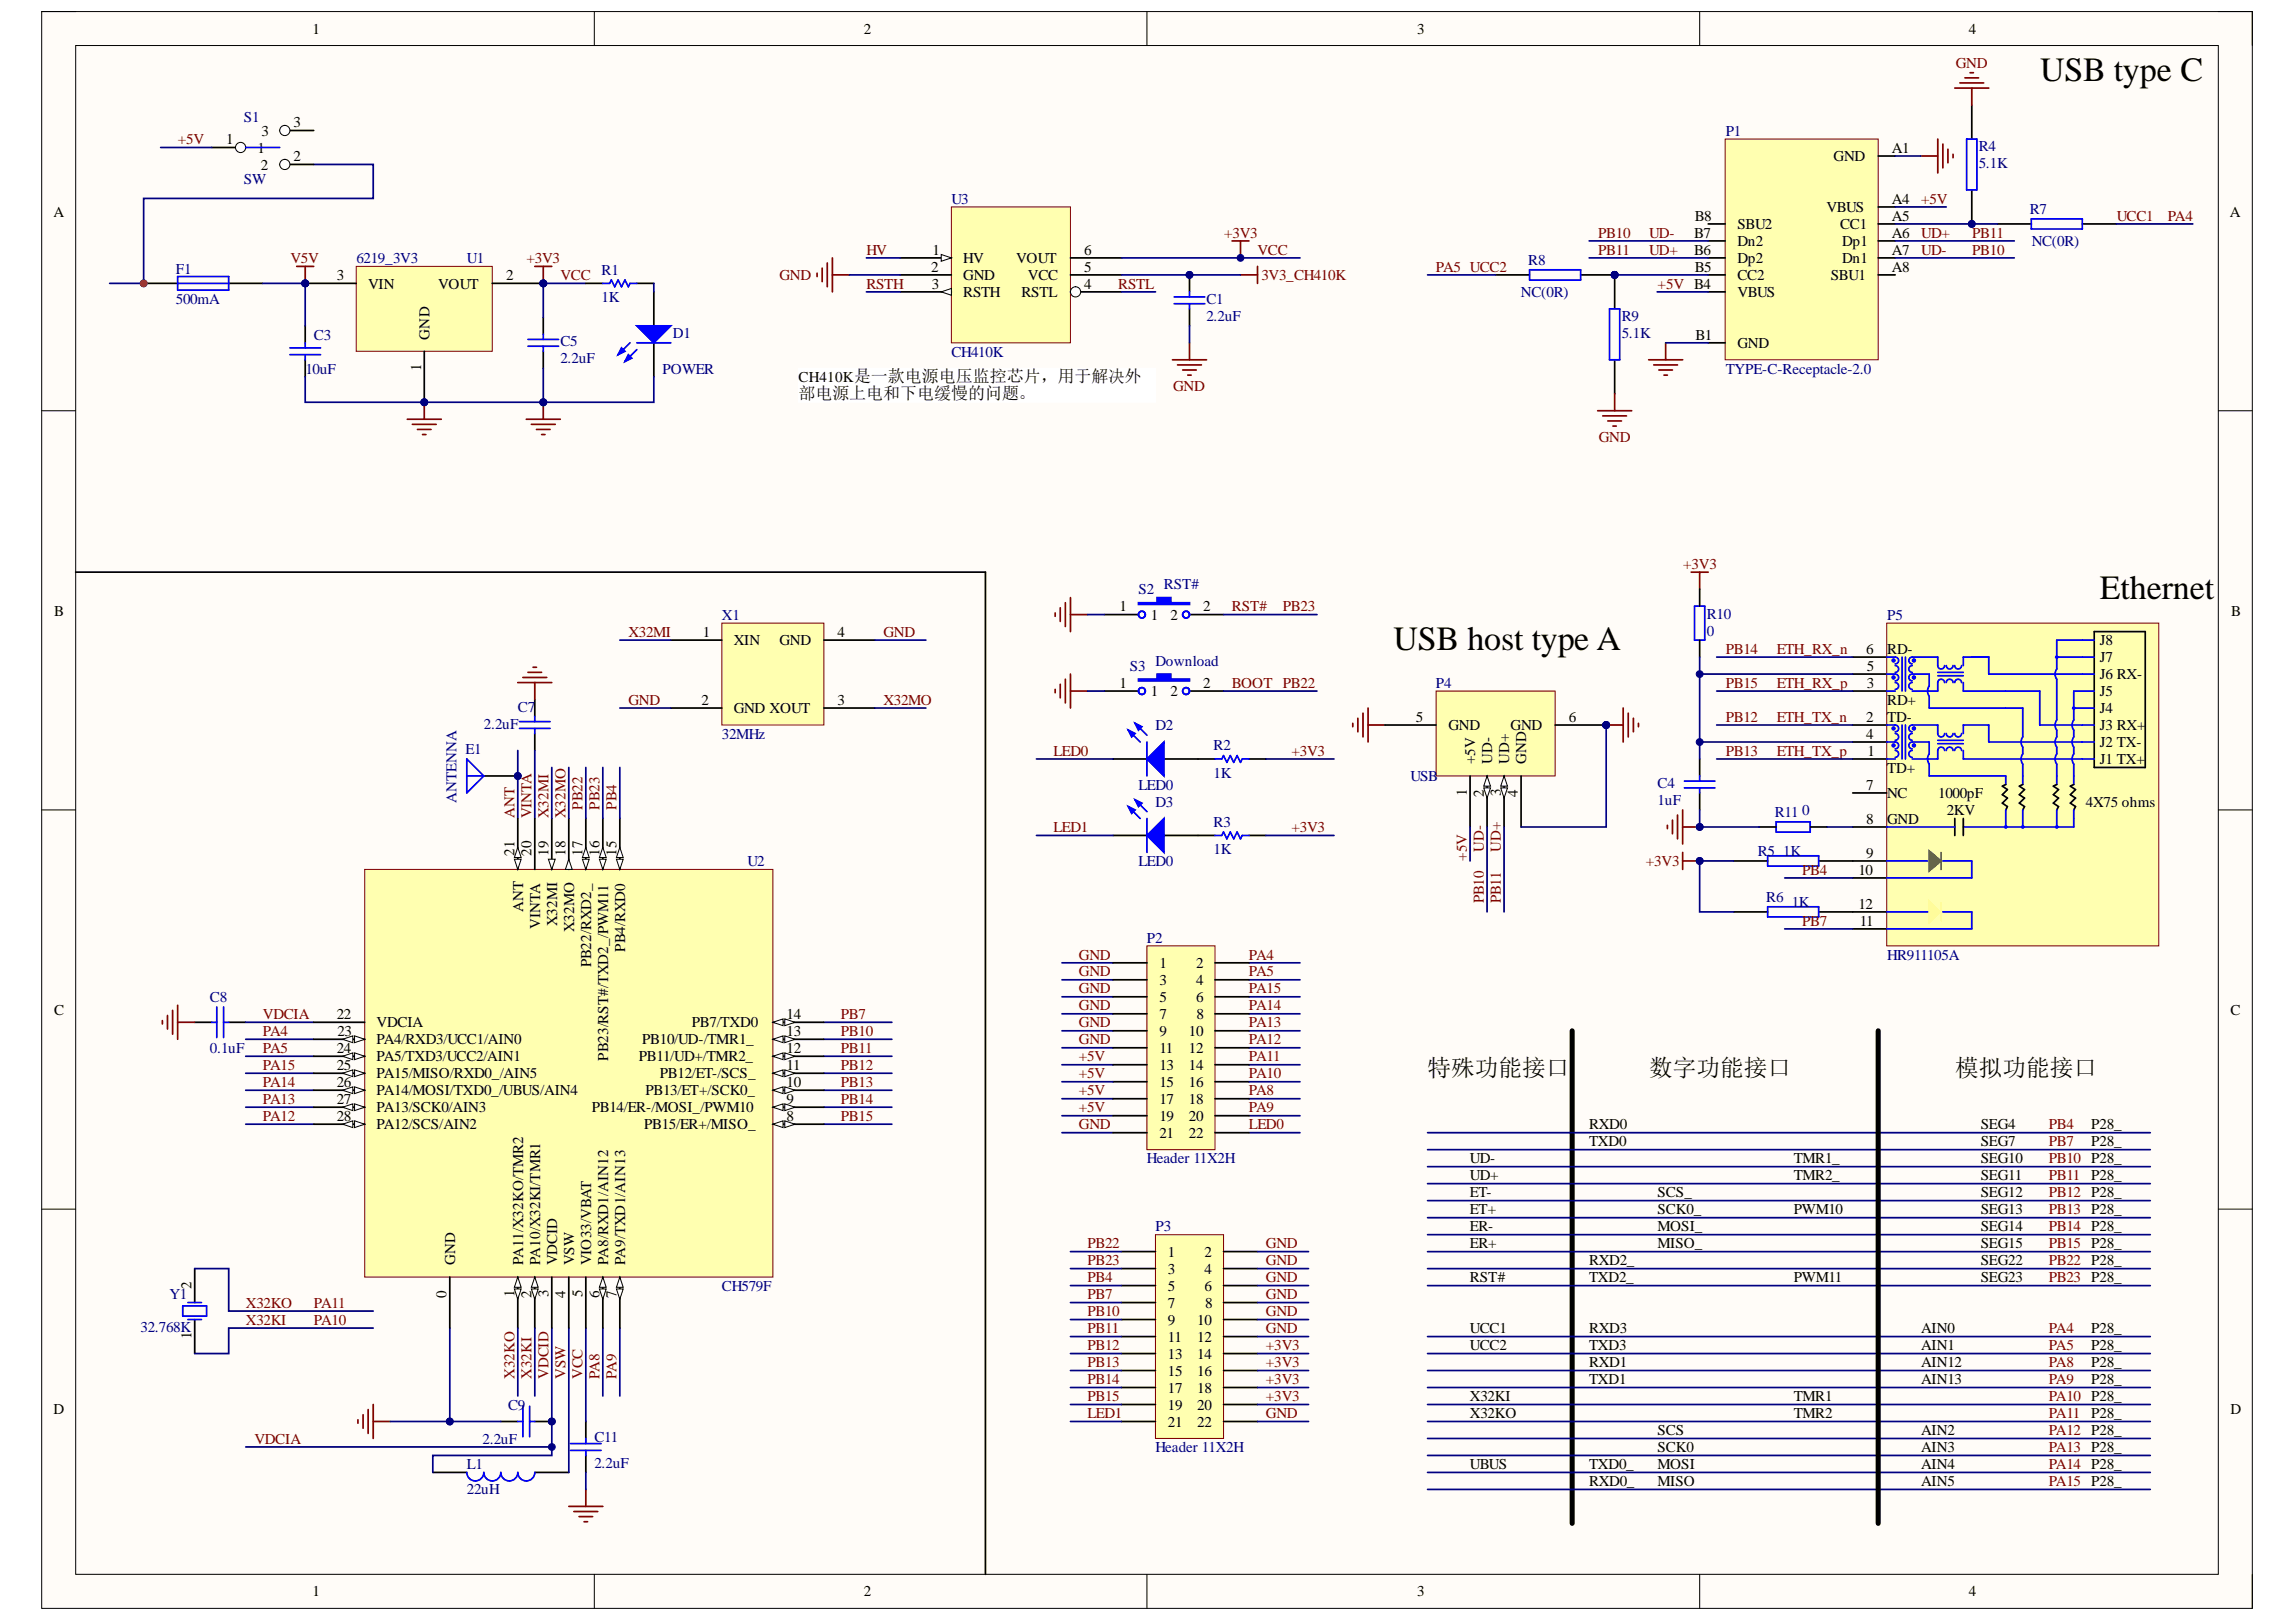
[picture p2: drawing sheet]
<svg xmlns="http://www.w3.org/2000/svg" width="297mm" height="210mm" viewBox="0 0 297 210" stroke-linecap="round" stroke-linejoin="round" font-family="sans-serif">
<defs><g id="words">
<g font-size="4.4">
<text x="263.9" y="10.5">USB type C</text>
<text x="271.6" y="77.5">Ethernet</text>
<text x="180.3" y="84.1">USB host type A</text>
</g>
<g font-size="3">
<text x="184.7" y="139.3">特殊功能接口</text>
<text x="213.4" y="139.3">数字功能接口</text>
<text x="252.9" y="139.3">模拟功能接口</text>
</g>
<text font-size="2.2" x="103.3" y="51.6">部电源上电和下电缓慢的问题。</text>
<g font-size="1.9">
<text x="40.4" y="4.4">1</text>
<text x="111.8" y="4.4">2</text>
<text x="183.3" y="4.4">3</text>
<text x="254.7" y="4.4">4</text>
<text x="33.8" y="17.6">3</text>
<text x="38" y="16.5">3</text>
<text x="29.3" y="18.7">1</text>
<text x="33.3" y="19.8">1</text>
<text x="33.8" y="22">2</text>
<text x="38" y="20.9">2</text>
<text x="237.2" y="20.9">GND</text>
<text x="244.7" y="19.8">A1</text>
<text x="6.9" y="28.1">A</text>
<text x="219.3" y="28.6">B8</text>
<text x="224.8" y="29.7">SBU2</text>
<text x="236.3" y="27.5">VBUS</text>
<text x="238.1" y="29.7">CC1</text>
<text x="244.7" y="26.4">A4</text>
<text x="244.7" y="28.6">A5</text>
<text x="288.5" y="28.1">A</text>
<text x="120.5" y="35.2">2</text>
<text x="120.6" y="33">1</text>
<text x="124.6" y="34.1">HV</text>
<text x="131.5" y="34.1">VOUT</text>
<text x="140.3" y="35.2">5</text>
<text x="140.3" y="33">6</text>
<text x="219.2" y="33">B6</text>
<text x="219.2" y="30.8">B7</text>
<text x="219.3" y="35.2">B5</text>
<text x="224.8" y="34.1">Dp2</text>
<text x="224.8" y="31.9">Dn2</text>
<text x="238.3" y="31.9">Dp1</text>
<text x="238.3" y="34.1">Dn1</text>
<text x="244.7" y="30.8">A6</text>
<text x="244.7" y="33">A7</text>
<text x="244.7" y="35.2">A8</text>
<text x="43.6" y="36.3">3</text>
<text x="47.6" y="37.4">VIN</text>
<text x="56.7" y="37.4">VOUT</text>
<text x="65.5" y="36.3">2</text>
<text x="120.6" y="37.4">3</text>
<text x="124.6" y="38.5">RSTH</text>
<text x="124.6" y="36.3">GND</text>
<text x="132.1" y="38.5">RSTL</text>
<text x="133" y="36.3">VCC</text>
<text x="140.3" y="37.4">4</text>
<text x="224.8" y="38.5">VBUS</text>
<text x="224.8" y="36.3">CC2</text>
<text x="236.9" y="36.3">SBU1</text>
<text x="55.6" y="44" transform="rotate(-90 55.6 44)">GND</text>
<text x="219.4" y="44">B1</text>
<text x="224.8" y="45.1">GND</text>
<text x="54.5" y="48" transform="rotate(-90 54.5 48)">1</text>
<text x="103.3" y="49.4">CH410K是一款电源电压监控芯片，用于解决外</text>
<text x="7" y="79.7">B</text>
<text x="90.9" y="82.4">1</text>
<text x="94.9" y="83.5">XIN</text>
<text x="100.8" y="83.5">GND</text>
<text x="108.4" y="82.4">4</text>
<text x="144.8" y="79.1">1</text>
<text x="148.9" y="80.2">1</text>
<text x="151.4" y="80.2">2</text>
<text x="155.7" y="79.1">2</text>
<text x="271.6" y="83.5">J8</text>
<text x="288.6" y="79.7">B</text>
<text x="144.8" y="89">1</text>
<text x="155.7" y="89">2</text>
<text x="241.4" y="84.6">6</text>
<text x="241.5" y="86.8">5</text>
<text x="241.5" y="89">3</text>
<text x="244.1" y="84.6">RD-</text>
<text x="271.6" y="85.7">J7</text>
<text x="271.6" y="87.9">J6 RX-</text>
<text x="90.8" y="91.2">2</text>
<text x="94.9" y="92.3">GND XOUT</text>
<text x="108.4" y="91.2">3</text>
<text x="148.9" y="90.1">1</text>
<text x="151.4" y="90.1">2</text>
<text x="183.2" y="93.4">5</text>
<text x="187.4" y="94.5">GND</text>
<text x="195.4" y="94.5">GND</text>
<text x="203" y="93.4">6</text>
<text x="241.4" y="93.4">2</text>
<text x="241.4" y="95.6">4</text>
<text x="244.1" y="91.2">RD+</text>
<text x="244.1" y="93.4">TD-</text>
<text x="271.6" y="90.1">J5</text>
<text x="271.6" y="92.3">J4</text>
<text x="271.6" y="94.5">J3 RX+</text>
<text x="190.9" y="98.9" transform="rotate(-90 190.9 98.9)">+5V</text>
<text x="193.1" y="98.9" transform="rotate(-90 193.1 98.9)">UD-</text>
<text x="195.3" y="98.9" transform="rotate(-90 195.3 98.9)">UD+</text>
<text x="197.5" y="98.9" transform="rotate(-90 197.5 98.9)">GND</text>
<text x="241.6" y="97.8">1</text>
<text x="244.1" y="100">TD+</text>
<text x="271.6" y="96.7">J2 TX-</text>
<text x="271.6" y="98.9">J1 TX+</text>
<text x="189.8" y="103" transform="rotate(-90 189.8 103)">1</text>
<text x="192" y="103.1" transform="rotate(-90 192 103.1)">2</text>
<text x="194.2" y="103" transform="rotate(-90 194.2 103)">3</text>
<text x="196.4" y="103.1" transform="rotate(-90 196.4 103.1)">4</text>
<text x="241.4" y="102.2">7</text>
<text x="241.4" y="106.6">8</text>
<text x="244.1" y="103.3">NC</text>
<text x="244.1" y="106.6">GND</text>
<text x="250.7" y="103.3">1000pF</text>
<text x="251.8" y="105.5">2KV</text>
<text x="269.9" y="104.4">4X75 ohms</text>
<text x="66.6" y="110.7" transform="rotate(-90 66.6 110.7)">21</text>
<text x="68.8" y="110.7" transform="rotate(-90 68.8 110.7)">20</text>
<text x="71" y="110.7" transform="rotate(-90 71 110.7)">19</text>
<text x="73.2" y="110.7" transform="rotate(-90 73.2 110.7)">18</text>
<text x="75.4" y="110.7" transform="rotate(-90 75.4 110.7)">17</text>
<text x="77.6" y="110.7" transform="rotate(-90 77.6 110.7)">16</text>
<text x="79.8" y="110.7" transform="rotate(-90 79.8 110.7)">15</text>
<text x="240.4" y="113.2">10</text>
<text x="241.4" y="111">9</text>
<text x="67.7" y="118.1" transform="rotate(-90 67.7 118.1)">ANT</text>
<text x="72.1" y="119.9" transform="rotate(-90 72.1 119.9)">X32MI</text>
<text x="240.4" y="117.6">12</text>
<text x="240.6" y="119.8">11</text>
<text x="69.9" y="120.2" transform="rotate(-90 69.9 120.2)">VINTA</text>
<text x="74.3" y="120.6" transform="rotate(-90 74.3 120.6)">X32MO</text>
<text x="76.5" y="125.2" transform="rotate(-90 76.5 125.2)">PB22/RXD2_</text>
<text x="80.9" y="123.2" transform="rotate(-90 80.9 123.2)">PB4/RXD0</text>
<text x="150" y="125.3">1</text>
<text x="154.7" y="125.3">2</text>
<text x="7" y="131.4">C</text>
<text x="43.6" y="131.9">22</text>
<text x="101.8" y="131.9">14</text>
<text x="150" y="127.5">3</text>
<text x="150" y="129.7">5</text>
<text x="150" y="131.9">7</text>
<text x="154.7" y="127.5">4</text>
<text x="154.7" y="129.7">6</text>
<text x="154.8" y="131.9">8</text>
<text x="288.6" y="131.4">C</text>
<text x="43.6" y="136.3">24</text>
<text x="43.7" y="134.1">23</text>
<text x="48.7" y="137.4">PA5/TXD3/UCC2/AIN1</text>
<text x="48.7" y="135.2">PA4/RXD3/UCC1/AIN0</text>
<text x="48.7" y="133">VDCIA</text>
<text x="78.7" y="137.3" transform="rotate(-90 78.7 137.3)">PB23/RST#/TXD2_/PWM11</text>
<text x="82.7" y="137.4">PB11/UD+/TMR2_</text>
<text x="83.1" y="135.2">PB10/UD-/TMR1_</text>
<text x="89.5" y="133">PB7/TXD0</text>
<text x="101.8" y="136.3">12</text>
<text x="101.8" y="134.1">13</text>
<text x="150" y="134.1">9</text>
<text x="150" y="136.3">11</text>
<text x="153.8" y="134.1">10</text>
<text x="153.8" y="136.3">12</text>
<text x="43.6" y="140.7">26</text>
<text x="43.6" y="142.9">27</text>
<text x="43.6" y="138.5">25</text>
<text x="48.7" y="141.8">PA14/MOSI/TXD0_/UBUS/AIN4</text>
<text x="48.7" y="144">PA13/SCK0/AIN3</text>
<text x="48.7" y="139.6">PA15/MISO/RXD0_/AIN5</text>
<text x="76.6" y="144">PB14/ER-/MOSI_/PWM10</text>
<text x="83.5" y="141.8">PB13/ET+/SCK0_</text>
<text x="85.4" y="139.6">PB12/ET-/SCS_</text>
<text x="101.8" y="138.5">11</text>
<text x="101.8" y="142.9">9</text>
<text x="101.8" y="140.7">10</text>
<text x="150" y="138.5">13</text>
<text x="150" y="140.7">15</text>
<text x="150" y="142.9">17</text>
<text x="153.8" y="138.5">14</text>
<text x="153.8" y="140.7">16</text>
<text x="153.8" y="142.9">18</text>
<text x="43.6" y="145">28</text>
<text x="48.7" y="146.1">PA12/SCS/AIN2</text>
<text x="83.3" y="146.1">PB15/ER+/MISO_</text>
<text x="101.8" y="145">8</text>
<text x="150" y="145">19</text>
<text x="150" y="147.2">21</text>
<text x="153.8" y="145">20</text>
<text x="153.8" y="147.2">22</text>
<text x="205.6" y="146.1">RXD0</text>
<text x="205.6" y="148.3">TXD0</text>
<text x="256.2" y="146.1">SEG4</text>
<text x="256.2" y="148.3">SEG7</text>
<text x="270.5" y="146.1">P28_</text>
<text x="270.5" y="148.3">P28_</text>
<text x="190.2" y="150.5">UD-</text>
<text x="190.2" y="152.7">UD+</text>
<text x="190.2" y="154.9">ET-</text>
<text x="214.5" y="154.9">SCS_</text>
<text x="232.1" y="152.7">TMR2_</text>
<text x="232.1" y="150.5">TMR1_</text>
<text x="256.2" y="150.5">SEG10</text>
<text x="256.2" y="152.7">SEG11</text>
<text x="256.2" y="154.9">SEG12</text>
<text x="270.5" y="152.7">P28_</text>
<text x="190.2" y="157.1">ET+</text>
<text x="190.2" y="161.5">ER+</text>
<text x="190.2" y="159.3">ER-</text>
<text x="214.5" y="157.1">SCK0_</text>
<text x="214.5" y="159.3">MOSI_</text>
<text x="214.5" y="161.5">MISO_</text>
<text x="232.1" y="157.1">PWM10</text>
<text x="256.2" y="157.1">SEG13</text>
<text x="256.2" y="159.3">SEG14</text>
<text x="256.2" y="161.5">SEG15</text>
<text x="24.8" y="166.8" transform="rotate(-90 24.8 166.8)">2</text>
<text x="57.8" y="168" transform="rotate(-90 57.8 168)">0</text>
<text x="58.9" y="163.7" transform="rotate(-90 58.9 163.7)">GND</text>
<text x="66.6" y="167.8" transform="rotate(-90 66.6 167.8)">1</text>
<text x="67.7" y="163.7" transform="rotate(-90 67.7 163.7)">PA11/X32KO/TMR2</text>
<text x="68.8" y="168" transform="rotate(-90 68.8 168)">2</text>
<text x="69.9" y="163.7" transform="rotate(-90 69.9 163.7)">PA10/X32KI/TMR1</text>
<text x="71" y="167.9" transform="rotate(-90 71 167.9)">3</text>
<text x="72.1" y="163.7" transform="rotate(-90 72.1 163.7)">VDCID</text>
<text x="73.2" y="168" transform="rotate(-90 73.2 168)">4</text>
<text x="74.3" y="163.7" transform="rotate(-90 74.3 163.7)">VSW</text>
<text x="75.4" y="167.9" transform="rotate(-90 75.4 167.9)">5</text>
<text x="76.5" y="163.7" transform="rotate(-90 76.5 163.7)">VIO33/VBAT</text>
<text x="77.6" y="168" transform="rotate(-90 77.6 168)">6</text>
<text x="78.7" y="163.7" transform="rotate(-90 78.7 163.7)">PA8/RXD1/AIN12</text>
<text x="79.8" y="168" transform="rotate(-90 79.8 168)">7</text>
<text x="80.9" y="163.7" transform="rotate(-90 80.9 163.7)">PA9/TXD1/AIN13</text>
<text x="151.1" y="162.6">1</text>
<text x="151.1" y="164.8">3</text>
<text x="151.1" y="167">5</text>
<text x="155.8" y="162.6">2</text>
<text x="155.8" y="164.8">4</text>
<text x="155.8" y="167">6</text>
<text x="190.2" y="165.9">RST#</text>
<text x="205.6" y="165.9">TXD2_</text>
<text x="205.6" y="163.7">RXD2_</text>
<text x="232.1" y="165.9">PWM11</text>
<text x="256.2" y="163.7">SEG22</text>
<text x="256.2" y="165.9">SEG23</text>
<text x="24.8" y="173.3" transform="rotate(-90 24.8 173.3)">1</text>
<text x="151.1" y="169.2">7</text>
<text x="151.1" y="171.4">9</text>
<text x="151.1" y="173.6">11</text>
<text x="154.9" y="171.4">10</text>
<text x="154.9" y="173.6">12</text>
<text x="155.9" y="169.2">8</text>
<text x="190.2" y="172.5">UCC1</text>
<text x="205.6" y="172.5">RXD3</text>
<text x="248.5" y="172.5">AIN0</text>
<text x="270.5" y="172.5">P28_</text>
<text x="151.1" y="175.8">13</text>
<text x="151.1" y="178">15</text>
<text x="154.9" y="175.8">14</text>
<text x="154.9" y="178">16</text>
<text x="190.2" y="174.7">UCC2</text>
<text x="205.6" y="179.1">TXD1</text>
<text x="205.6" y="174.7">TXD3</text>
<text x="205.6" y="176.9">RXD1</text>
<text x="248.5" y="174.7">AIN1</text>
<text x="248.5" y="176.9">AIN12</text>
<text x="248.5" y="179.1">AIN13</text>
<text x="270.5" y="174.7">P28_</text>
<text x="270.5" y="176.9">P28_</text>
<text x="270.5" y="179.1">P28_</text>
<text x="6.9" y="183">D</text>
<text x="151.1" y="180.2">17</text>
<text x="151.1" y="182.4">19</text>
<text x="151.1" y="184.6">21</text>
<text x="154.9" y="180.2">18</text>
<text x="154.9" y="182.4">20</text>
<text x="154.9" y="184.6">22</text>
<text x="190.2" y="181.3">X32KI</text>
<text x="190.2" y="183.5">X32KO</text>
<text x="214.5" y="185.7">SCS</text>
<text x="232.1" y="181.3">TMR1</text>
<text x="232.1" y="183.5">TMR2</text>
<text x="248.5" y="185.7">AIN2</text>
<text x="270.5" y="183.5">P28_</text>
<text x="288.6" y="183">D</text>
<text x="190.2" y="190.1">UBUS</text>
<text x="205.6" y="190.1">TXD0_</text>
<text x="214.5" y="187.9">SCK0</text>
<text x="214.5" y="190.1">MOSI</text>
<text x="248.5" y="187.9">AIN3</text>
<text x="248.5" y="190.1">AIN4</text>
<text x="205.6" y="192.3">RXD0_</text>
<text x="214.5" y="192.3">MISO</text>
<text x="248.5" y="192.3">AIN5</text>
<text x="40.4" y="206.6">1</text>
<text x="111.8" y="206.6">2</text>
<text x="183.3" y="206.6">3</text>
<text x="254.7" y="206.6">4</text>
</g>
<g font-size="1.9" fill="#800000">
<text x="253" y="8.8">GND</text>
<text x="23" y="18.7">+5V</text>
<text x="248.5" y="26.4">+5V</text>
<text x="273.8" y="28.6">UCC1</text>
<text x="280.4" y="28.6">PA4</text>
<text x="37.6" y="34.1">V5V</text>
<text x="68.1" y="34.1">+3V3</text>
<text x="112.1" y="33">HV</text>
<text x="158.4" y="30.8">+3V3</text>
<text x="162.7" y="33">VCC</text>
<text x="185.8" y="35.2">PA5 UCC2</text>
<text x="206.8" y="30.8">PB10</text>
<text x="206.8" y="33">PB11</text>
<text x="213.4" y="30.8">UD-</text>
<text x="213.4" y="33">UD+</text>
<text x="248.5" y="30.8">UD+</text>
<text x="248.5" y="33">UD-</text>
<text x="255.1" y="30.8">PB11</text>
<text x="255.1" y="33">PB10</text>
<text x="72.5" y="36.3">VCC</text>
<text x="100.8" y="36.3">GND</text>
<text x="112.1" y="37.4">RSTH</text>
<text x="144.7" y="37.4">RSTL</text>
<text x="163.2" y="36.3">3V3_CH410K</text>
<text x="214.5" y="37.4">+5V B4</text>
<text x="151.8" y="50.5">GND</text>
<text x="206.8" y="57.1">GND</text>
<text x="217.8" y="73.6">+3V3</text>
<text x="81.3" y="82.4">X32MI</text>
<text x="114.3" y="82.4">GND</text>
<text x="159.4" y="79.1">RST#</text>
<text x="166" y="79.1">PB23</text>
<text x="159.4" y="89">BOOT PB22</text>
<text x="223.3" y="89">PB15</text>
<text x="223.3" y="84.6">PB14</text>
<text x="229.9" y="84.6">ETH_RX_n</text>
<text x="229.9" y="89">ETH_RX_p</text>
<text x="81.3" y="91.2">GND</text>
<text x="114.3" y="91.2">X32MO</text>
<text x="223.3" y="93.4">PB12</text>
<text x="229.9" y="93.4">ETH_TX_n</text>
<text x="136.3" y="97.8">LED0</text>
<text x="167.1" y="97.8">+3V3</text>
<text x="223.3" y="97.8">PB13</text>
<text x="229.9" y="97.8">ETH_TX_p</text>
<text x="66.6" y="105.9" transform="rotate(-90 66.6 105.9)">ANT</text>
<text x="68.8" y="105.9" transform="rotate(-90 68.8 105.9)">VINTA</text>
<text x="71" y="105.9" transform="rotate(-90 71 105.9)">X32MI</text>
<text x="73.2" y="105.9" transform="rotate(-90 73.2 105.9)">X32MO</text>
<text x="75.4" y="104.8" transform="rotate(-90 75.4 104.8)">PB22</text>
<text x="77.6" y="104.8" transform="rotate(-90 77.6 104.8)">PB23</text>
<text x="79.8" y="104.8" transform="rotate(-90 79.8 104.8)">PB4</text>
<text x="136.3" y="107.7">LED1</text>
<text x="167.1" y="107.7">+3V3</text>
<text x="189.8" y="111.4" transform="rotate(-90 189.8 111.4)">+5V</text>
<text x="192" y="110.3" transform="rotate(-90 192 110.3)">UD-</text>
<text x="194.2" y="110.3" transform="rotate(-90 194.2 110.3)">UD+</text>
<text x="212.9" y="112.1">+3V3</text>
<text x="233.2" y="113.2">PB4</text>
<text x="192" y="116.9" transform="rotate(-90 192 116.9)">PB10</text>
<text x="194.2" y="116.9" transform="rotate(-90 194.2 116.9)">PB11</text>
<text x="233.2" y="119.8">PB7</text>
<text x="139.6" y="124.2">GND</text>
<text x="161.6" y="124.2">PA4</text>
<text x="34" y="131.9">VDCIA</text>
<text x="108.8" y="131.9">PB7</text>
<text x="139.6" y="126.4">GND</text>
<text x="139.6" y="128.6">GND</text>
<text x="139.6" y="130.8">GND</text>
<text x="161.6" y="126.4">PA5</text>
<text x="161.6" y="130.8">PA14</text>
<text x="161.6" y="128.6">PA15</text>
<text x="34" y="134.1">PA4</text>
<text x="34" y="136.3">PA5</text>
<text x="108.8" y="134.1">PB10</text>
<text x="108.8" y="136.3">PB11</text>
<text x="139.6" y="137.4">+5V</text>
<text x="139.6" y="133">GND</text>
<text x="139.6" y="135.2">GND</text>
<text x="161.6" y="135.2">PA12</text>
<text x="161.6" y="133">PA13</text>
<text x="161.6" y="137.4">PA11</text>
<text x="34" y="142.9">PA13</text>
<text x="34" y="140.7">PA14</text>
<text x="34" y="138.5">PA15</text>
<text x="108.8" y="138.5">PB12</text>
<text x="108.8" y="140.7">PB13</text>
<text x="108.8" y="142.9">PB14</text>
<text x="139.6" y="139.6">+5V</text>
<text x="139.6" y="141.8">+5V</text>
<text x="139.6" y="144">+5V</text>
<text x="161.6" y="141.8">PA8</text>
<text x="161.6" y="144">PA9</text>
<text x="161.6" y="139.6">PA10</text>
<text x="34" y="145">PA12</text>
<text x="108.8" y="145">PB15</text>
<text x="139.6" y="146.1">GND</text>
<text x="161.6" y="146.1">LED0</text>
<text x="265" y="146.1">PB4</text>
<text x="265" y="148.3">PB7</text>
<text x="265" y="150.5">PB10 P28_</text>
<text x="265" y="152.7">PB11</text>
<text x="265" y="154.9">PB12 P28_</text>
<text x="140.7" y="161.5">PB22</text>
<text x="163.8" y="161.5">GND</text>
<text x="265" y="157.1">PB13 P28_</text>
<text x="265" y="159.3">PB14 P28_</text>
<text x="265" y="161.5">PB15 P28_</text>
<text x="140.7" y="165.9">PB4</text>
<text x="140.7" y="163.7">PB23</text>
<text x="163.8" y="163.7">GND</text>
<text x="163.8" y="165.9">GND</text>
<text x="265" y="163.7">PB22 P28_</text>
<text x="265" y="165.9">PB23 P28_</text>
<text x="31.8" y="171.4">X32KI</text>
<text x="31.8" y="169.2">X32KO</text>
<text x="40.6" y="169.2">PA11</text>
<text x="40.6" y="171.4">PA10</text>
<text x="140.7" y="168.1">PB7</text>
<text x="140.7" y="170.3">PB10</text>
<text x="140.7" y="172.5">PB11</text>
<text x="163.8" y="168.1">GND</text>
<text x="163.8" y="170.3">GND</text>
<text x="163.8" y="172.5">GND</text>
<text x="265" y="172.5">PA4</text>
<text x="66.6" y="178.4" transform="rotate(-90 66.6 178.4)">X32KO</text>
<text x="68.8" y="178.4" transform="rotate(-90 68.8 178.4)">X32KI</text>
<text x="71" y="178.4" transform="rotate(-90 71 178.4)">VDCID</text>
<text x="73.2" y="178.4" transform="rotate(-90 73.2 178.4)">VSW</text>
<text x="75.4" y="178.4" transform="rotate(-90 75.4 178.4)">VCC</text>
<text x="77.6" y="178.4" transform="rotate(-90 77.6 178.4)">PA8</text>
<text x="79.8" y="178.4" transform="rotate(-90 79.8 178.4)">PA9</text>
<text x="140.7" y="174.7">PB12</text>
<text x="140.7" y="176.9">PB13</text>
<text x="140.7" y="179.1">PB14</text>
<text x="163.8" y="179.1">+3V3</text>
<text x="163.8" y="176.9">+3V3</text>
<text x="163.8" y="174.7">+3V3</text>
<text x="265" y="174.7">PA5</text>
<text x="265" y="176.9">PA8</text>
<text x="265" y="179.1">PA9</text>
<text x="140.7" y="183.5">LED1</text>
<text x="140.7" y="181.3">PB15</text>
<text x="163.8" y="183.5">GND</text>
<text x="163.8" y="181.3">+3V3</text>
<text x="265" y="181.3">PA10 P28_</text>
<text x="265" y="183.5">PA11</text>
<text x="265" y="185.7">PA12 P28_</text>
<text x="32.9" y="186.8">VDCIA</text>
<text x="265" y="187.9">PA13 P28_</text>
<text x="265" y="190.1">PA14 P28_</text>
<text x="265" y="192.3">PA15 P28_</text>
</g>
<g font-size="1.9" fill="#000080">
<text x="31.6" y="15.8">S1</text>
<text x="223.3" y="17.6">P1</text>
<text x="31.6" y="23.7">SW</text>
<text x="256" y="19.5">R4</text>
<text x="256" y="21.7">5.1K</text>
<text x="123.1" y="26.4">U3</text>
<text x="262.6" y="27.7">R7</text>
<text x="22.8" y="35.4">F1</text>
<text x="46.1" y="34.1">6219_3V3</text>
<text x="60.4" y="34.1">U1</text>
<text x="77.8" y="35.6">R1</text>
<text x="197.7" y="34.3">R8</text>
<text x="262.8" y="31.9">NC(0R)</text>
<text x="22.8" y="39.3">500mA</text>
<text x="77.8" y="39.1">1K</text>
<text x="156.1" y="39.3">C1</text>
<text x="156.1" y="41.5">2.2uF</text>
<text x="196.8" y="38.5">NC(0R)</text>
<text x="209.8" y="41.5">R9</text>
<text x="40.6" y="44">C3</text>
<text x="72.5" y="44.8">C5</text>
<text x="72.5" y="47">2.2uF</text>
<text x="87.1" y="43.7">D1</text>
<text x="123.1" y="46.1">CH410K</text>
<text x="209.8" y="43.7">5.1K</text>
<text x="39.5" y="48.3">10uF</text>
<text x="85.7" y="48.3">POWER</text>
<text x="223.3" y="48.3">TYPE-C-Receptacle-2.0</text>
<text x="147.3" y="76.9">S2</text>
<text x="150.6" y="76.2">RST#</text>
<text x="93.4" y="80.2">X1</text>
<text x="220.8" y="80">R10</text>
<text x="220.8" y="82.2">0</text>
<text x="244.1" y="80.2">P5</text>
<text x="146.2" y="86.8">S3</text>
<text x="149.5" y="86.1">Download</text>
<text x="185.8" y="89">P4</text>
<text x="62.6" y="94.3">2.2uF</text>
<text x="67" y="92.1">C7</text>
<text x="93.4" y="95.6">32MHz</text>
<text x="149.5" y="94.5">D2</text>
<text x="60.2" y="97.6">E1</text>
<text x="157" y="97.1">R2</text>
<text x="157" y="100.7">1K</text>
<text x="182.5" y="101.1">USB</text>
<text x="59" y="104" transform="rotate(-90 59 104)">ANTENNA</text>
<text x="147.3" y="102.2">LED0</text>
<text x="149.5" y="104.4">D3</text>
<text x="157" y="107">R3</text>
<text x="214.5" y="102">C4</text>
<text x="214.5" y="104.2">1uF</text>
<text x="229.6" y="105.7">R11</text>
<text x="233.2" y="105.5">0</text>
<text x="96.7" y="112.1">U2</text>
<text x="147.3" y="112.1">LED0</text>
<text x="157" y="110.6">1K</text>
<text x="227.4" y="110.8">R5</text>
<text x="230.7" y="110.8">1K</text>
<text x="228.5" y="116.7">R6</text>
<text x="231.8" y="117.4">1K</text>
<text x="148.4" y="122">P2</text>
<text x="244.1" y="124.2">HR911105A</text>
<text x="27.2" y="129.7">C8</text>
<text x="27.2" y="136.3">0.1uF</text>
<text x="148.4" y="150.5">Header 11X2H</text>
<text x="149.5" y="159.3">P3</text>
<text x="93.4" y="167">CH579F</text>
<text x="18.2" y="172.4">32.768K</text>
<text x="21.9" y="168.1">Y1</text>
<text x="65.7" y="182.4">C9</text>
<text x="60.4" y="190.1">L1</text>
<text x="62.4" y="186.8">2.2uF</text>
<text x="76.9" y="186.6">C11</text>
<text x="76.9" y="189.9">2.2uF</text>
<text x="149.5" y="187.9">Header 11X2H</text>
<text x="60.4" y="193.4">22uH</text>
</g>
</g></defs>
<path d="M5.4 1.5h286v206.6h-286z" fill-rule="evenodd" fill="#fffcf8"/>
<path d="M5.4 1.5h286v206.6h-286z" fill="none" stroke="#000" stroke-width=".13"/>
<path d="M9.8 5.9h277.2v197.8h-277.2z" fill-rule="evenodd" fill="#fffcf8"/>
<g fill="none" stroke="#000" stroke-width=".13">
<path d="M5.4 1.5h4.4M9.8 5.9h277.2v197.8h-277.2zM76.9 1.5v4.4M148.4 1.5v4.4M219.9 1.5v4.4M287 1.5h4.4v4.4M5.4 53.2h4.4M287 53.2h4.4M5.4 104.8h4.4M287 104.8h4.4M5.4 156.5h4.4M287 156.5h4.4"/>
<path d="M76.9 203.7v4.4M148.4 203.7v4.4M219.9 203.7v4.4M291.4 203.7v4.4"/>
</g>
<circle cx="18.6" cy="36.7" r=".44" fill="#000080"/>
<circle cx="18.6" cy="36.7" r=".44" fill="none" stroke="#000080" stroke-width=".13"/>
<path d="M38.4 34.5h2.2M39.5 34.5v2.2" fill="none" stroke="#800000" stroke-width=".22"/>
<circle cx="39.5" cy="36.7" r=".44" fill="#000080"/>
<circle cx="39.5" cy="36.7" r=".44" fill="none" stroke="#000080" stroke-width=".13"/>
<circle cx="39.5" cy="36.7" r=".44" fill="#000080"/>
<circle cx="39.5" cy="36.7" r=".44" fill="none" stroke="#000080" stroke-width=".13"/>
<circle cx="54.9" cy="52.1" r=".44" fill="#000080"/>
<circle cx="54.9" cy="52.1" r=".44" fill="none" stroke="#000080" stroke-width=".13"/>
<circle cx="70.3" cy="36.7" r=".44" fill="#000080"/>
<circle cx="70.3" cy="36.7" r=".44" fill="none" stroke="#000080" stroke-width=".13"/>
<path d="M46.1 34.5h17.6v11h-17.6z" fill-rule="evenodd" fill="#ffffb0"/>
<path d="M46.1 34.5h17.6v11h-17.6z" fill="none" stroke="#800000" stroke-width=".13"/>
<path d="M39.5 36.7h6.6" fill="none" stroke="#000" stroke-width=".22"/>
<circle cx="39.5" cy="36.7" r=".44" fill="#000080"/>
<circle cx="39.5" cy="36.7" r=".44" fill="none" stroke="#000080" stroke-width=".13"/>
<path d="M54.9 45.5v6.6" fill="none" stroke="#000" stroke-width=".22"/>
<circle cx="54.9" cy="52.1" r=".44" fill="#000080"/>
<circle cx="54.9" cy="52.1" r=".44" fill="none" stroke="#000080" stroke-width=".13"/>
<path d="M63.7 36.7h6.6" fill="none" stroke="#000" stroke-width=".22"/>
<circle cx="70.3" cy="36.7" r=".44" fill="#000080"/>
<circle cx="70.3" cy="36.7" r=".44" fill="none" stroke="#000080" stroke-width=".13"/>
<path d="M18.6 36.7h4.4M29.6 36.7h4.4M39.5 42.2v2.2M39.5 46.6v2.2" fill="none" stroke="#000" stroke-width=".22"/>
<path d="M23 35.8h6.6v1.7h-6.6zM23 36.7h6.6M37.5 45.9h4M37.5 45h4M39.5 44.4v.6M39.5 45.9v.7" fill="none" stroke="#00f" stroke-width=".22"/>
<path d="M69.2 34.5h2.2M70.3 34.5v2.2" fill="none" stroke="#800000" stroke-width=".22"/>
<circle cx="70.3" cy="36.7" r=".44" fill="#000080"/>
<circle cx="70.3" cy="36.7" r=".44" fill="none" stroke="#000080" stroke-width=".13"/>
<path d="M52.7 54.3h4.4M53.3 54.9h3.1M54 55.6h1.8M54.7 56.2h.4M54.9 52.1v2.2" fill="none" stroke="#800000" stroke-width=".22"/>
<circle cx="54.9" cy="52.1" r=".44" fill="#000080"/>
<circle cx="54.9" cy="52.1" r=".44" fill="none" stroke="#000080" stroke-width=".13"/>
<path d="M68.1 54.3h4.4M68.7 54.9h3.1M69.4 55.6h1.8M70.1 56.2h.4M70.3 52.1v2.2" fill="none" stroke="#800000" stroke-width=".22"/>
<circle cx="70.3" cy="52.1" r=".44" fill="#000080"/>
<circle cx="70.3" cy="52.1" r=".44" fill="none" stroke="#000080" stroke-width=".13"/>
<path d="M34 36.7h5.5v5.5M40.6 21.3h7.7v4.4h-29.7v11h-4.4" fill="none" stroke="#000080" stroke-width=".22"/>
<path d="M70.3 41.1v2.2M70.3 45.5v2.2" fill="none" stroke="#000" stroke-width=".22"/>
<path d="M68.3 44.8h4M68.3 43.9h4M70.3 43.3v.6M70.3 44.8v.7" fill="none" stroke="#00f" stroke-width=".22"/>
<circle cx="39.5" cy="36.7" r=".44" fill="#000080"/>
<circle cx="39.5" cy="36.7" r=".44" fill="none" stroke="#000080" stroke-width=".13"/>
<path d="M70.3 47.7v4.4h-30.8v-3.3" fill="none" stroke="#000080" stroke-width=".22"/>
<circle cx="70.3" cy="52.1" r=".44" fill="#000080"/>
<circle cx="70.3" cy="52.1" r=".44" fill="none" stroke="#000080" stroke-width=".13"/>
<path d="M75.8 36.7h-5.5v4.4" fill="none" stroke="#000080" stroke-width=".22"/>
<circle cx="70.3" cy="36.7" r=".44" fill="#000080"/>
<circle cx="70.3" cy="36.7" r=".44" fill="none" stroke="#000080" stroke-width=".13"/>
<path d="M84.6 37.8v4.4M84.6 44.4v4.4" fill="none" stroke="#000" stroke-width=".22"/>
<path d="M82.4 42.2h4.4l-2.2 2.2z" fill="#00f"/>
<path d="M81.5 44.4l-1.5 1.5M82.4 42.2h4.4l-2.2 2.2zM82.4 45.2l-1.6 1.6" fill="none" stroke="#00f" stroke-width=".22"/>
<path d="M81.3 45.9l.4 .4-.9 .5z" fill="#00f"/>
<path d="M81.3 45.9l.4 .4-.9 .5z" fill="none" stroke="#00f" stroke-width=".22"/>
<path d="M80.4 45l.4 .5-.8 .4z" fill="#00f"/>
<path d="M78 36.7h.9l.2-.5 .4 .9 .5-.9 .4 .9 .4-.9 .5 .9 .2-.4h.9M80.4 45l.4 .5-.8 .4zM82.4 44.4h4.4" fill="none" stroke="#00f" stroke-width=".22"/>
<path d="M75.8 36.7h2.2M82.4 36.7h2.2" fill="none" stroke="#000" stroke-width=".22"/>
<path d="M84.6 48.8v3.3h-14.3" fill="none" stroke="#000080" stroke-width=".22"/>
<circle cx="70.3" cy="52.1" r=".44" fill="#000080"/>
<circle cx="70.3" cy="52.1" r=".44" fill="none" stroke="#000080" stroke-width=".13"/>
<path d="M84.6 36.7v1.1" fill="none" stroke="#000080" stroke-width=".22"/>
<path d="M27.4 19.1h4.4M9.8 74h117.7v129.7" fill="none" stroke="#000" stroke-width=".22"/>
<circle cx="31.1" cy="19.1" r=".66" fill="#f8fcff"/>
<circle cx="31.1" cy="19.1" r=".66" fill="none" stroke="#000" stroke-width=".13"/>
<path d="M36.2 16.9h4.4" fill="none" stroke="#000" stroke-width=".22"/>
<circle cx="36.8" cy="16.9" r=".66" fill="#f8fcff"/>
<circle cx="36.8" cy="16.9" r=".66" fill="none" stroke="#000" stroke-width=".13"/>
<path d="M36.2 21.3h4.4" fill="none" stroke="#000" stroke-width=".22"/>
<circle cx="36.8" cy="21.3" r=".66" fill="#f8fcff"/>
<circle cx="36.8" cy="21.3" r=".66" fill="none" stroke="#000" stroke-width=".13"/>
<path d="M31.8 19.1h4.4" fill="none" stroke="#00f" stroke-width=".22"/>
<path d="M20.8 19.1h6.6" fill="none" stroke="#000080" stroke-width=".22"/>
<circle cx="18.6" cy="36.7" r=".44" fill="#a1006a"/>
<circle cx="18.6" cy="36.7" r=".44" fill="none" stroke="#a1006a" stroke-width=".13"/>
<path d="M250.7 18v4.4M251.4 18.6v3.1M252 19.3v1.8M252.7 20v.4M248.5 20.2h2.2M213.3 46.6h4.4M213.9 47.2h3.1M214.6 47.9h1.8M215.3 48.5h.4M215.5 44.4v2.2" fill="none" stroke="#800000" stroke-width=".22"/>
<path d="M223.2 18h19.8v28.6h-19.8z" fill-rule="evenodd" fill="#ffffb0"/>
<path d="M223.2 18h19.8v28.6h-19.8z" fill="none" stroke="#800000" stroke-width=".13"/>
<path d="M221 37.8h2.2M221 35.6h2.2M221 33.4h2.2M221 31.2h2.2M221 29h2.2M243 35.6h2.2M243 33.4h2.2M243 31.2h2.2M243 29h2.2M243 20.2h2.2M243 26.8h2.2M221 44.4h2.2" fill="none" stroke="#000" stroke-width=".22"/>
<path d="M208.9 35.6h12.1M214.4 37.8h6.6M245.2 26.8h6.6M245.2 20.2h3.3M245.2 31.2h15.4" fill="none" stroke="#000080" stroke-width=".22"/>
<circle cx="208.9" cy="35.6" r=".44" fill="#000080"/>
<circle cx="208.9" cy="35.6" r=".44" fill="none" stroke="#000080" stroke-width=".13"/>
<path d="M205.6 31.2h15.4M205.6 33.4h15.4M245.2 33.4h15.4M215.5 44.4h5.5" fill="none" stroke="#000080" stroke-width=".22"/>
<path d="M73.6 194.9h4.4M74.2 195.6h3.1M74.9 196.3h1.8M75.6 196.9h.4M75.8 192.7v2.2" fill="none" stroke="#800000" stroke-width=".22"/>
<circle cx="71.4" cy="184" r=".44" fill="#000080"/>
<circle cx="71.4" cy="184" r=".44" fill="none" stroke="#000080" stroke-width=".13"/>
<path d="M64.8 184h2.2M69.2 184h2.2" fill="none" stroke="#000" stroke-width=".22"/>
<circle cx="71.4" cy="184" r=".44" fill="#000080"/>
<circle cx="71.4" cy="184" r=".44" fill="none" stroke="#000080" stroke-width=".13"/>
<g fill="none" stroke="#00f" stroke-width=".22">
<path d="M67.2 93.4h4M67.2 94.3h4M69.2 92.7v.7M69.2 94.3v.6M27.4 132.3h.6M28 130.3v4M28.9 132.3h.7M28.9 130.3v4M60.4 190.5a1.1 1.1 0 0 0 1.1 1.1 1.1 1.1 0 0 0 1.1-1.1 1.1 1.1 0 0 0 1.1 1.1 1.1 1.1 0 0 0 1.1-1.1 1.1 1.1 0 0 0 1.1 1.1 1.1 1.1 0 0 0 1.1-1.1 1.1 1.1 0 0 0 1.1 1.1 1.1 1.1 0 0 0 1.1-1.1M67 184h.6M67.6 182v3.9M68.5 184h.7"/>
<path d="M68.5 182v3.9"/>
</g>
<path d="M69.2 90.5v2.2M69.2 94.9v2.2M25.2 132.3h2.2M29.6 132.3h2.2M56 190.5h4.4M69.2 190.5h4.4" fill="none" stroke="#000" stroke-width=".22"/>
<g fill="none" stroke="#800000" stroke-width=".22">
<path d="M67 88.3h4.4M67.6 87.7h3.1M68.3 87h1.8M69 86.3h.4M69.2 88.3v2.2M21 132.1v.4M21.7 131.4v1.8M22.3 130.8v3M23 130.1v4.4M23 132.3h2.2M46.3 183.7v.5M47 183.1v1.7"/>
<path d="M47.6 182.4v3.1M48.3 181.8v4.4M48.3 184h2.2"/>
</g>
<circle cx="67" cy="100.4" r=".44" fill="#000080"/>
<circle cx="67" cy="100.4" r=".44" fill="none" stroke="#000080" stroke-width=".13"/>
<path d="M62.6 100.4h4.4" fill="none" stroke="#000" stroke-width=".22"/>
<circle cx="67" cy="100.4" r=".44" fill="#000080"/>
<circle cx="67" cy="100.4" r=".44" fill="none" stroke="#000080" stroke-width=".13"/>
<path d="M60.4 98.2l2.2 2.2-2.2 2.2zM60.4 100.4h2.2M23.6 169h3.1v1.3h-3.1zM24.3 168.6h1.8M24.3 170.8h1.8" fill="none" stroke="#00f" stroke-width=".22"/>
<path d="M25.2 164.2v4.4M25.2 170.8v4.4" fill="none" stroke="#000" stroke-width=".22"/>
<g fill="none" stroke="#000080" stroke-width=".22">
<path d="M69.2 97.1v8.8M31.8 134.5h8.8M31.8 136.7h8.8M31.8 138.9h8.8M106.6 132.3h8.8M106.6 134.5h8.8M106.6 136.7h8.8M106.6 138.9h8.8M31.8 141.1h8.8M31.8 143.3h8.8M31.8 145.5h8.8M106.6 141.1h8.8"/>
<path d="M106.6 143.3h8.8M106.6 145.5h8.8M58.2 171.9v12.1h-7.7M78 171.9v8.8M80.2 171.9v8.8"/>
</g>
<circle cx="58.2" cy="184" r=".44" fill="#000080"/>
<circle cx="58.2" cy="184" r=".44" fill="none" stroke="#000080" stroke-width=".13"/>
<path d="M25.2 164.2h4.4v5.5h18.7M48.3 171.9h-18.7v3.3h-4.4M73.6 171.9v18.6M31.8 187.3h39.6" fill="none" stroke="#000080" stroke-width=".22"/>
<circle cx="71.4" cy="187.3" r=".44" fill="#000080"/>
<circle cx="71.4" cy="187.3" r=".44" fill="none" stroke="#000080" stroke-width=".13"/>
<path d="M67 97.1v8.8M31.8 132.3h8.8M71.4 171.9v16.4h-15.4v2.2M75.8 171.9v12.1M75.8 190.5v2.2" fill="none" stroke="#000080" stroke-width=".22"/>
<path d="M75.8 184v2.2M75.8 188.3v2.2" fill="none" stroke="#000" stroke-width=".22"/>
<path d="M73.8 186.8h4M73.8 187.7h4M75.8 186.2v.6M75.8 187.7v.6" fill="none" stroke="#00f" stroke-width=".22"/>
<path d="M47.2 112.5h52.8v52.8h-52.8z" fill-rule="evenodd" fill="#ffffb0"/>
<path d="M47.2 112.5h52.8v52.8h-52.8z" fill="none" stroke="#800000" stroke-width=".13"/>
<path d="M80.2 165.3v6.6" fill="none" stroke="#000" stroke-width=".22"/>
<path d="M80.2 165.3l.4 1.3h-.9z" fill="#f8fcff"/>
<path d="M80.2 165.3l.4 1.3h-.9z" fill="none" stroke="#000" stroke-width=".13"/>
<path d="M79.7 166.8h.9l-.4 1.3z" fill="#f8fcff"/>
<path d="M79.7 166.8h.9l-.4 1.3z" fill="none" stroke="#000" stroke-width=".13"/>
<path d="M100 138.9h6.6" fill="none" stroke="#000" stroke-width=".22"/>
<path d="M100 138.9l1.3-.4v.8z" fill="#f8fcff"/>
<path d="M100 138.9l1.3-.4v.8z" fill="none" stroke="#000" stroke-width=".13"/>
<path d="M101.5 138.5l1.3 .4-1.3 .4z" fill="#f8fcff"/>
<path d="M101.5 138.5l1.3 .4-1.3 .4z" fill="none" stroke="#000" stroke-width=".13"/>
<path d="M100 136.7h6.6" fill="none" stroke="#000" stroke-width=".22"/>
<path d="M100 136.7l1.3-.4v.8z" fill="#f8fcff"/>
<path d="M100 136.7l1.3-.4v.8z" fill="none" stroke="#000" stroke-width=".13"/>
<path d="M101.5 136.3l1.3 .4-1.3 .4z" fill="#f8fcff"/>
<path d="M101.5 136.3l1.3 .4-1.3 .4z" fill="none" stroke="#000" stroke-width=".13"/>
<path d="M100 132.3h6.6" fill="none" stroke="#000" stroke-width=".22"/>
<path d="M100 132.3l1.3-.4v.8z" fill="#f8fcff"/>
<path d="M100 132.3l1.3-.4v.8z" fill="none" stroke="#000" stroke-width=".13"/>
<path d="M101.5 131.9l1.3 .4-1.3 .4z" fill="#f8fcff"/>
<path d="M101.5 131.9l1.3 .4-1.3 .4z" fill="none" stroke="#000" stroke-width=".13"/>
<path d="M100 145.5h6.6" fill="none" stroke="#000" stroke-width=".22"/>
<path d="M100 145.5l1.3-.5v.9z" fill="#f8fcff"/>
<path d="M100 145.5l1.3-.5v.9z" fill="none" stroke="#000" stroke-width=".13"/>
<path d="M101.5 145l1.3 .5-1.3 .4z" fill="#f8fcff"/>
<path d="M101.5 145l1.3 .5-1.3 .4z" fill="none" stroke="#000" stroke-width=".13"/>
<path d="M40.6 141.1h6.6" fill="none" stroke="#000" stroke-width=".22"/>
<path d="M45.9 140.6l1.3 .5-1.3 .4z" fill="#f8fcff"/>
<path d="M45.9 140.6l1.3 .5-1.3 .4z" fill="none" stroke="#000" stroke-width=".13"/>
<path d="M44.3 141.1l1.3-.5v.9z" fill="#f8fcff"/>
<path d="M44.3 141.1l1.3-.5v.9z" fill="none" stroke="#000" stroke-width=".13"/>
<path d="M40.6 143.3h6.6M73.6 165.3v6.6" fill="none" stroke="#000" stroke-width=".22"/>
<path d="M45.9 142.8l1.3 .5-1.3 .4z" fill="#f8fcff"/>
<path d="M45.9 142.8l1.3 .5-1.3 .4z" fill="none" stroke="#000" stroke-width=".13"/>
<path d="M44.3 143.3l1.3-.5v.9z" fill="#f8fcff"/>
<path d="M44.3 143.3l1.3-.5v.9z" fill="none" stroke="#000" stroke-width=".13"/>
<path d="M40.6 138.9h6.6" fill="none" stroke="#000" stroke-width=".22"/>
<path d="M45.9 138.5l1.3 .4-1.3 .4z" fill="#f8fcff"/>
<path d="M45.9 138.5l1.3 .4-1.3 .4z" fill="none" stroke="#000" stroke-width=".13"/>
<path d="M44.3 138.9l1.3-.4v.8z" fill="#f8fcff"/>
<path d="M44.3 138.9l1.3-.4v.8z" fill="none" stroke="#000" stroke-width=".13"/>
<path d="M100 143.3h6.6" fill="none" stroke="#000" stroke-width=".22"/>
<path d="M100 143.3l1.3-.5v.9z" fill="#f8fcff"/>
<path d="M100 143.3l1.3-.5v.9z" fill="none" stroke="#000" stroke-width=".13"/>
<path d="M101.5 142.8l1.3 .5-1.3 .4z" fill="#f8fcff"/>
<path d="M101.5 142.8l1.3 .5-1.3 .4z" fill="none" stroke="#000" stroke-width=".13"/>
<path d="M40.6 136.7h6.6" fill="none" stroke="#000" stroke-width=".22"/>
<path d="M45.9 136.3l1.3 .4-1.3 .4z" fill="#f8fcff"/>
<path d="M45.9 136.3l1.3 .4-1.3 .4z" fill="none" stroke="#000" stroke-width=".13"/>
<path d="M44.3 136.7l1.3-.4v.8z" fill="#f8fcff"/>
<path d="M44.3 136.7l1.3-.4v.8z" fill="none" stroke="#000" stroke-width=".13"/>
<path d="M40.6 134.5h6.6" fill="none" stroke="#000" stroke-width=".22"/>
<path d="M45.9 134l1.3 .5-1.3 .4z" fill="#f8fcff"/>
<path d="M45.9 134l1.3 .5-1.3 .4z" fill="none" stroke="#000" stroke-width=".13"/>
<path d="M44.3 134.5l1.3-.5v.9z" fill="#f8fcff"/>
<path d="M44.3 134.5l1.3-.5v.9z" fill="none" stroke="#000" stroke-width=".13"/>
<path d="M71.4 105.9v6.6" fill="none" stroke="#000" stroke-width=".22"/>
<path d="M70.9 111.2h.9l-.4 1.3z" fill="#f8fcff"/>
<path d="M70.9 111.2h.9l-.4 1.3z" fill="none" stroke="#000" stroke-width=".13"/>
<path d="M69.2 105.9v6.6M78 105.9v6.6" fill="none" stroke="#000" stroke-width=".22"/>
<path d="M77.5 111.2h.9l-.4 1.3z" fill="#f8fcff"/>
<path d="M77.5 111.2h.9l-.4 1.3z" fill="none" stroke="#000" stroke-width=".13"/>
<path d="M78 109.7l.4 1.3h-.9z" fill="#f8fcff"/>
<path d="M78 109.7l.4 1.3h-.9z" fill="none" stroke="#000" stroke-width=".13"/>
<path d="M100 134.5h6.6" fill="none" stroke="#000" stroke-width=".22"/>
<path d="M100 134.5l1.3-.5v.9z" fill="#f8fcff"/>
<path d="M100 134.5l1.3-.5v.9z" fill="none" stroke="#000" stroke-width=".13"/>
<path d="M101.5 134l1.3 .5-1.3 .4z" fill="#f8fcff"/>
<path d="M101.5 134l1.3 .5-1.3 .4z" fill="none" stroke="#000" stroke-width=".13"/>
<path d="M69.2 165.3v6.6" fill="none" stroke="#000" stroke-width=".22"/>
<path d="M69.2 165.3l.4 1.3h-.9z" fill="#f8fcff"/>
<path d="M69.2 165.3l.4 1.3h-.9z" fill="none" stroke="#000" stroke-width=".13"/>
<path d="M68.7 166.8h.9l-.4 1.3z" fill="#f8fcff"/>
<path d="M68.7 166.8h.9l-.4 1.3z" fill="none" stroke="#000" stroke-width=".13"/>
<path d="M71.4 165.3v6.6M75.8 165.3v6.6M78 165.3v6.6" fill="none" stroke="#000" stroke-width=".22"/>
<path d="M78 165.3l.4 1.3h-.9z" fill="#f8fcff"/>
<path d="M78 165.3l.4 1.3h-.9z" fill="none" stroke="#000" stroke-width=".13"/>
<path d="M77.5 166.8h.9l-.4 1.3z" fill="#f8fcff"/>
<path d="M77.5 166.8h.9l-.4 1.3z" fill="none" stroke="#000" stroke-width=".13"/>
<path d="M100 141.1h6.6" fill="none" stroke="#000" stroke-width=".22"/>
<path d="M100 141.1l1.3-.5v.9z" fill="#f8fcff"/>
<path d="M100 141.1l1.3-.5v.9z" fill="none" stroke="#000" stroke-width=".13"/>
<path d="M101.5 140.6l1.3 .5-1.3 .4z" fill="#f8fcff"/>
<path d="M101.5 140.6l1.3 .5-1.3 .4z" fill="none" stroke="#000" stroke-width=".13"/>
<path d="M75.8 105.9v6.6" fill="none" stroke="#000" stroke-width=".22"/>
<path d="M75.3 111.2h.9l-.4 1.3z" fill="#f8fcff"/>
<path d="M75.3 111.2h.9l-.4 1.3z" fill="none" stroke="#000" stroke-width=".13"/>
<path d="M75.8 109.7l.4 1.3h-.9z" fill="#f8fcff"/>
<path d="M75.8 109.7l.4 1.3h-.9z" fill="none" stroke="#000" stroke-width=".13"/>
<path d="M67 105.9v6.6M58.2 165.3v6.6" fill="none" stroke="#000" stroke-width=".22"/>
<path d="M66.5 111.2h.9l-.4 1.3z" fill="#f8fcff"/>
<path d="M66.5 111.2h.9l-.4 1.3z" fill="none" stroke="#000" stroke-width=".13"/>
<path d="M67 109.7l.4 1.3h-.9z" fill="#f8fcff"/>
<path d="M67 109.7l.4 1.3h-.9z" fill="none" stroke="#000" stroke-width=".13"/>
<path d="M73.6 105.9v6.6" fill="none" stroke="#000" stroke-width=".22"/>
<path d="M73.6 111.2l.4 1.3h-.9z" fill="#f8fcff"/>
<path d="M73.6 111.2l.4 1.3h-.9z" fill="none" stroke="#000" stroke-width=".13"/>
<path d="M40.6 132.3h6.6M67 165.3v6.6" fill="none" stroke="#000" stroke-width=".22"/>
<path d="M67 165.3l.4 1.3h-.9z" fill="#f8fcff"/>
<path d="M67 165.3l.4 1.3h-.9z" fill="none" stroke="#000" stroke-width=".13"/>
<path d="M66.5 166.8h.9l-.4 1.3z" fill="#f8fcff"/>
<path d="M66.5 166.8h.9l-.4 1.3z" fill="none" stroke="#000" stroke-width=".13"/>
<path d="M40.6 145.5h6.6" fill="none" stroke="#000" stroke-width=".22"/>
<path d="M45.9 145l1.3 .5-1.3 .4z" fill="#f8fcff"/>
<path d="M45.9 145l1.3 .5-1.3 .4z" fill="none" stroke="#000" stroke-width=".13"/>
<path d="M44.3 145.5l1.3-.5v.9z" fill="#f8fcff"/>
<path d="M44.3 145.5l1.3-.5v.9z" fill="none" stroke="#000" stroke-width=".13"/>
<path d="M80.2 105.9v6.6" fill="none" stroke="#000" stroke-width=".22"/>
<path d="M79.7 111.2h.9l-.4 1.3z" fill="#f8fcff"/>
<path d="M79.7 111.2h.9l-.4 1.3z" fill="none" stroke="#000" stroke-width=".13"/>
<path d="M80.2 109.7l.4 1.3h-.9z" fill="#f8fcff"/>
<path d="M80.2 109.7l.4 1.3h-.9z" fill="none" stroke="#000" stroke-width=".13"/>
<path d="M58.2 184h6.6" fill="none" stroke="#000080" stroke-width=".22"/>
<circle cx="58.2" cy="184" r=".44" fill="#000080"/>
<circle cx="58.2" cy="184" r=".44" fill="none" stroke="#000080" stroke-width=".13"/>
<g fill="none" stroke="#000080" stroke-width=".22">
<path d="M75.8 99.3v6.6M78 99.3v6.6M80.2 99.3v6.6M137.4 126.8h6.6M137.4 129h6.6M137.4 131.2h6.6M137.4 133.4h6.6M137.4 135.6h6.6M137.4 137.8h6.6M137.4 124.6h6.6M161.6 126.8h6.6M161.6 129h6.6"/>
<path d="M161.6 131.2h6.6M161.6 133.4h6.6M161.6 135.6h6.6M161.6 137.8h6.6M161.6 124.6h6.6M137.4 142.2h6.6M137.4 144.4h6.6M137.4 146.6h6.6M161.6 142.2h6.6M161.6 144.4h6.6M161.6 146.6h6.6M67 171.9v8.8"/>
<path d="M69.2 171.9v8.8"/>
</g>
<path d="M148.4 122.4h8.8v26.4h-8.8z" fill-rule="evenodd" fill="#ffffb0"/>
<path d="M148.4 122.4h8.8v26.4h-8.8z" fill="none" stroke="#800000" stroke-width=".13"/>
<g fill="none" stroke="#000" stroke-width=".22">
<path d="M144 124.6h4.4M144 126.8h4.4M144 129h4.4M144 131.2h4.4M144 133.4h4.4M144 135.6h4.4M144 137.8h4.4M144 140h4.4M157.2 124.6h4.4M157.2 126.8h4.4M157.2 129h4.4M157.2 131.2h4.4"/>
<path d="M157.2 133.4h4.4M157.2 135.6h4.4M157.2 137.8h4.4M157.2 140h4.4M144 142.2h4.4M144 144.4h4.4M144 146.6h4.4M157.2 142.2h4.4M157.2 144.4h4.4M157.2 146.6h4.4"/>
</g>
<path d="M137.4 140h6.6M161.6 140h6.6" fill="none" stroke="#000080" stroke-width=".22"/>
<path d="M149.5 159.8h8.8v26.4h-8.8z" fill-rule="evenodd" fill="#ffffb0"/>
<path d="M149.5 159.8h8.8v26.4h-8.8z" fill="none" stroke="#800000" stroke-width=".13"/>
<g fill="none" stroke="#000" stroke-width=".22">
<path d="M142.9 79.5h4.4M153.9 79.5h4.4M145.1 162h4.4M145.1 164.2h4.4M145.1 166.4h4.4M145.1 168.6h4.4M145.1 170.8h4.4M145.1 173h4.4M145.1 175.2h4.4M145.1 177.4h4.4M145.1 179.6h4.4M158.3 162h4.4"/>
<path d="M158.3 164.2h4.4M158.3 166.4h4.4M158.3 168.6h4.4M158.3 170.8h4.4M158.3 173h4.4M158.3 175.2h4.4M158.3 177.4h4.4M158.3 179.6h4.4M145.1 181.8h4.4M145.1 184h4.4M158.3 181.8h4.4M158.3 184h4.4"/>
</g>
<g fill="none" stroke="#000080" stroke-width=".22">
<path d="M184.7 146.6h93.5M184.7 151h93.5M184.7 155.4h93.5M184.7 159.8h93.5M184.7 148.8h93.5M184.7 153.2h93.5M184.7 157.6h93.5M138.5 164.2h6.6M138.5 166.4h6.6M138.5 168.6h6.6M138.5 170.8h6.6M138.5 173h6.6"/>
<path d="M138.5 175.2h6.6M138.5 179.6h6.6M138.5 162h6.6M138.5 177.4h6.6M162.7 164.2h6.6M162.7 166.4h6.6M162.7 168.6h6.6M162.7 170.8h6.6M162.7 162h6.6M162.7 173h6.6M162.7 175.2h6.6M162.7 179.6h6.6"/>
<path d="M162.7 177.4h6.6M184.7 164.2h93.5M184.7 166.4h93.5M184.7 173h93.5M184.7 175.2h93.5M184.7 179.6h93.5M184.7 162h93.5M184.7 177.4h93.5M138.5 181.8h6.6M138.5 184h6.6M162.7 181.8h6.6M162.7 184h6.6"/>
<path d="M184.7 181.8h93.5M184.7 184h93.5M184.7 186.2h93.5M184.7 190.5h93.5M184.7 188.3h93.5M184.7 192.7h93.5"/>
</g>
<path d="M203.4 133.4v63.7M243 133.4v63.7" fill="none" stroke="#000" stroke-width=".66"/>
<path d="M147.3 78h2.4v-.7h1.8v.7h2.4v.2h-6.6z" fill-rule="evenodd" fill="#00f"/>
<g fill="none" stroke="#00f" stroke-width=".22">
<path d="M147.3 78h2.4v-.7h1.8v.7h2.4v.2h-6.6z"/>
<circle cx="147.7" cy="79.5" r=".44"/>
<circle cx="153.4" cy="79.5" r=".44"/>
</g>
<path d="M136.5 79.3v.5M137.2 78.7v1.7M137.8 78v3.1M138.5 77.3v4.4M138.5 79.5h2.2" fill="none" stroke="#800000" stroke-width=".22"/>
<path d="M142.9 89.4h4.4M153.9 89.4h4.4" fill="none" stroke="#000" stroke-width=".22"/>
<path d="M147.3 87.9h2.4v-.7h1.8v.7h2.4v.2h-6.6z" fill-rule="evenodd" fill="#00f"/>
<g fill="none" stroke="#00f" stroke-width=".22">
<path d="M147.3 87.9h2.4v-.7h1.8v.7h2.4v.2h-6.6z"/>
<circle cx="147.7" cy="89.4" r=".44"/>
<circle cx="153.4" cy="89.4" r=".44"/>
</g>
<path d="M136.5 89.2v.4M137.2 88.5v1.8M137.8 87.9v3.1M138.5 87.2v4.4M138.5 89.4h2.2" fill="none" stroke="#800000" stroke-width=".22"/>
<path d="M140.7 79.5h2.2M158.3 79.5h12.1M140.7 89.4h2.2M158.3 89.4h12.1" fill="none" stroke="#000080" stroke-width=".22"/>
<path d="M144 98.2h4.4M150.6 98.2h4.4" fill="none" stroke="#000" stroke-width=".22"/>
<path d="M148.4 98.2l2.2-2.2v4.4z" fill="#00f"/>
<path d="M146 94.5l1.5 1.5M146.8 93.6l1.6 1.5M148.4 98.2l2.2-2.2v4.4z" fill="none" stroke="#00f" stroke-width=".22"/>
<path d="M146 94.5l.8 .4-.4 .5z" fill="#00f"/>
<path d="M146 94.5l.8 .4-.4 .5z" fill="none" stroke="#00f" stroke-width=".22"/>
<path d="M146.8 93.6l.9 .4-.4 .5z" fill="#00f"/>
<path d="M146.8 93.6l.9 .4-.4 .5zM148.4 96v4.4M157.2 98.2h.9l.2-.4 .4 .9 .5-.9 .4 .9 .4-.9 .5 .9 .2-.5h.9" fill="none" stroke="#00f" stroke-width=".22"/>
<path d="M155 98.2h2.2M161.6 98.2h2.2M144 108.1h4.4M150.6 108.1h4.4" fill="none" stroke="#000" stroke-width=".22"/>
<path d="M134.1 98.2h9.9M163.8 98.2h8.8" fill="none" stroke="#000080" stroke-width=".22"/>
<path d="M148.4 108.1l2.2-2.2v4.4z" fill="#00f"/>
<path d="M146 104.4l1.5 1.5M146.8 103.5l1.6 1.5M148.4 108.1l2.2-2.2v4.4z" fill="none" stroke="#00f" stroke-width=".22"/>
<path d="M146 104.4l.8 .4-.4 .5z" fill="#00f"/>
<path d="M146 104.4l.8 .4-.4 .5z" fill="none" stroke="#00f" stroke-width=".22"/>
<path d="M146.8 103.5l.9 .4-.4 .5z" fill="#00f"/>
<path d="M146.8 103.5l.9 .4-.4 .5zM148.4 105.9v4.4M157.2 108.1h.9l.2-.4 .4 .9 .5-.9 .4 .9 .4-.9 .5 .9 .2-.5h.9" fill="none" stroke="#00f" stroke-width=".22"/>
<path d="M155 108.1h2.2M161.6 108.1h2.2" fill="none" stroke="#000" stroke-width=".22"/>
<path d="M134.1 108.1h9.9M163.8 108.1h8.8" fill="none" stroke="#000080" stroke-width=".22"/>
<path d="M244.1 80.6h35.2v41.8h-35.2z" fill-rule="evenodd" fill="#ffffb0"/>
<path d="M244.1 80.6h35.2v41.8h-35.2z" fill="none" stroke="#800000" stroke-width=".13"/>
<path d="M239.7 85h4.4M239.7 87.2h4.4M239.7 89.4h4.4M239.7 93.8h4.4M239.7 96h4.4M239.7 98.2h4.4" fill="none" stroke="#000" stroke-width=".22"/>
<path d="M244.1 85h1.1a.44 .44 0 0 1 .4 .5 .44 .44 0 0 1-.4 .4M244.1 87.2h1.1a.44 .44 0 0 1 .4 .5 .44 .44 0 0 1-.4 .4M244.1 89.4h1.1M245.2 86.1a.44 .44 0 0 1 .4 .5 .44 .44 0 0 1-.4 .4M245.2 88.3a.44 .44 0 0 1 .4 .5 .44 .44 0 0 1-.4 .4" fill="none" stroke="#00f" stroke-width=".22"/>
<circle cx="245" cy="85.5" r=".22" fill="#00f"/>
<circle cx="245" cy="85.5" r=".22" fill="none" stroke="#00f" stroke-width=".13"/>
<circle cx="245" cy="87.7" r=".22" fill="#00f"/>
<circle cx="245" cy="87.7" r=".22" fill="none" stroke="#00f" stroke-width=".13"/>
<path d="M246.1 85v4.4M247.4 86.1a.44 .44 0 0 0-.4 .5 .44 .44 0 0 0 .4 .4M247.4 88.3a.44 .44 0 0 0-.4 .5 .44 .44 0 0 0 .4 .4M247.4 89.4h3.3M249.6 87.2h-2.2a.44 .44 0 0 0-.4 .5 .44 .44 0 0 0 .4 .4M250.7 85h-3.3a.44 .44 0 0 0-.4 .5 .44 .44 0 0 0 .4 .4" fill="none" stroke="#00f" stroke-width=".22"/>
<circle cx="247.6" cy="85.5" r=".22" fill="#00f"/>
<circle cx="247.6" cy="85.5" r=".22" fill="none" stroke="#00f" stroke-width=".13"/>
<circle cx="247.6" cy="87.7" r=".22" fill="#00f"/>
<circle cx="247.6" cy="87.7" r=".22" fill="none" stroke="#00f" stroke-width=".13"/>
<g fill="none" stroke="#00f" stroke-width=".22">
<path d="M244.1 93.8h1.1a.44 .44 0 0 1 .4 .5 .44 .44 0 0 1-.4 .4M244.1 96h1.1a.44 .44 0 0 1 .4 .5 .44 .44 0 0 1-.4 .4M244.1 98.2h1.1M245.2 94.9a.44 .44 0 0 1 .4 .5 .44 .44 0 0 1-.4 .4M245.2 97.1a.44 .44 0 0 1 .4 .5 .44 .44 0 0 1-.4 .4M246.5 85v4.4M249.6 87.2v1.6a1.11 1.11 0 0 0 0 1.3M249.6 90.1v1.5h9.9M250.7 85v1.1a.44 .44 0 0 0 .4 .5 .44 .44 0 0 0 .5-.5M250.7 87h3.3M250.7 87.5h3.3M251.6 88.3a.44 .44 0 0 0-.5-.4 .44 .44 0 0 0-.4 .4v1.1"/>
<path d="M251.8 86.1a.44 .44 0 0 0 .4 .5 .44 .44 0 0 0 .5-.5M251.8 88.3a.44 .44 0 0 1 .4-.4 .44 .44 0 0 1 .5 .4M252.9 86.1a.44 .44 0 0 0 .4 .5 .44 .44 0 0 0 .5-.5M252.9 88.3a.44 .44 0 0 1 .4-.4 .44 .44 0 0 1 .5 .4M254 86.1v-1.1h3.3v2.2h12.1M254 88.3v1.1h5.5"/>
</g>
<circle cx="245" cy="94.3" r=".22" fill="#00f"/>
<circle cx="245" cy="94.3" r=".22" fill="none" stroke="#00f" stroke-width=".13"/>
<circle cx="245" cy="96.5" r=".22" fill="#00f"/>
<circle cx="245" cy="96.5" r=".22" fill="none" stroke="#00f" stroke-width=".13"/>
<path d="M246.1 93.8v4.4M247.4 94.9a.44 .44 0 0 0-.4 .5 .44 .44 0 0 0 .4 .4M247.4 97.1a.44 .44 0 0 0-.4 .5 .44 .44 0 0 0 .4 .4M247.4 98.2h3.3M249.6 96h-2.2a.44 .44 0 0 0-.4 .5 .44 .44 0 0 0 .4 .4M250.7 93.8h-3.3a.44 .44 0 0 0-.4 .5 .44 .44 0 0 0 .4 .4" fill="none" stroke="#00f" stroke-width=".22"/>
<circle cx="247.6" cy="94.3" r=".22" fill="#00f"/>
<circle cx="247.6" cy="94.3" r=".22" fill="none" stroke="#00f" stroke-width=".13"/>
<circle cx="247.6" cy="96.5" r=".22" fill="#00f"/>
<circle cx="247.6" cy="96.5" r=".22" fill="none" stroke="#00f" stroke-width=".13"/>
<g fill="none" stroke="#00f" stroke-width=".22">
<path d="M246.5 93.8v4.4M249.6 96v1.6a1.11 1.11 0 0 0 0 1.3v1.5h9.9v1.1M250.7 93.8v1.1a.44 .44 0 0 0 .4 .5 .44 .44 0 0 0 .5-.5M250.7 95.8h3.3M250.7 96.2h3.3M251.6 97.1a.44 .44 0 0 0-.5-.4 .44 .44 0 0 0-.4 .4v1.1M251.8 94.9a.44 .44 0 0 0 .4 .5 .44 .44 0 0 0 .5-.5M251.8 97.1a.44 .44 0 0 1 .4-.4 .44 .44 0 0 1 .5 .4M252.9 94.9a.44 .44 0 0 0 .4 .5 .44 .44 0 0 0 .5-.5M252.9 97.1a.44 .44 0 0 1 .4-.4 .44 .44 0 0 1 .5 .4M254 94.9v-1.1h3.3v2.2h13.6M254 97.1v1.1h16.9"/>
<path d="M259.5 91.6h2.2v3.8a1.09 1.09 0 0 0 0 1.3v.9a1.09 1.09 0 0 0 0 1.3v2.6M259.5 89.4h4.4v4.4h7M266.1 87.9v5.3a1.09 1.09 0 0 0 0 1.3v.9a1.09 1.09 0 0 0 0 1.3v.9a1.09 1.09 0 0 0 0 1.3v2.6M266.1 85h4.8M268.3 91.6h2.6M269.4 87.2h1.5M270.9 89.4h-2.6v3.8a1.09 1.09 0 0 0 0 1.3v.9a1.09 1.09 0 0 0 0 1.3v.9a1.09 1.09 0 0 0 0 1.3v2.6M270.9 82.8h-4.8v3.8a1.09 1.09 0 0 0 0 1.3M259.5 104.8v2.2M261.7 104.8v2.2M266.1 104.8v2.2M268.3 104.8v2.2h-14.3"/>
</g>
<path d="M270.9 81.7h6.6v17.6h-6.6zM239.7 102.6h4.4M239.7 107h4.4M259.5 101.5l-.5 .2 .7 .5-.7 .6 .7 .5-.7 .6 .7 .5-.2 .4M261.7 101.5l-.5 .2 .7 .5-.7 .6 .7 .5-.7 .6 .7 .5-.2 .4M266.1 101.5l-.5 .2 .7 .5-.7 .6 .7 .5-.7 .6 .7 .5-.2 .4M268.3 101.5l-.5 .2 .7 .5-.7 .6 .7 .5-.7 .6 .7 .5-.2 .4" fill="none" stroke="#000" stroke-width=".22"/>
<circle cx="261.7" cy="107" r=".13" fill="#f8fcff"/>
<circle cx="261.7" cy="107" r=".13" fill="none" stroke="#00f" stroke-width=".22"/>
<circle cx="259.5" cy="107" r=".13" fill="#f8fcff"/>
<circle cx="259.5" cy="107" r=".13" fill="none" stroke="#00f" stroke-width=".22"/>
<circle cx="266.1" cy="107" r=".13" fill="#f8fcff"/>
<circle cx="266.1" cy="107" r=".13" fill="none" stroke="#00f" stroke-width=".22"/>
<circle cx="268.3" cy="91.6" r=".13" fill="#f8fcff"/>
<path d="M268.2 91.5h.2v.2h-.2z" fill="none" stroke="#00f" stroke-width=".22"/>
<circle cx="266.1" cy="85" r=".13" fill="#f8fcff"/>
<path d="M266 84.9h.2v.2h-.2zM244.1 107h8.8" fill="none" stroke="#00f" stroke-width=".22"/>
<path d="M239.7 111.4h4.4M239.7 113.6h4.4M239.7 118h4.4M252.9 105.9v2.2M254 105.9v2.2M239.7 120.2h4.4" fill="none" stroke="#000" stroke-width=".22"/>
<path d="M249.6 110.1l1.5 1.3-1.5 1.3z" fill="#0f0"/>
<path d="M249.6 110.1l1.5 1.3-1.5 1.3z" fill="none" stroke="#0f0" stroke-width=".22"/>
<path d="M249.6 116.7l1.3 1.3-1.3 1.3z" fill="#fe0"/>
<path d="M249.6 116.7l1.3 1.3-1.3 1.3zM251.1 116.9v2.2" fill="none" stroke="#fe0" stroke-width=".22"/>
<path d="M251.1 110.3v2.2" fill="none" stroke="#0f0" stroke-width=".22"/>
<path d="M217.9 101.1h4M217.9 102h4M219.9 100.4v.7M219.9 102v.6M229.8 106.4h4.4v1.3h-4.4zM244.1 111.4h5.3M244.1 118h5.3M251.4 111.4h3.7v2.2h-11M251.4 118h3.7v2.2h-11" fill="none" stroke="#00f" stroke-width=".22"/>
<path d="M219.9 98.2v2.2M219.9 102.6v2.2M227.6 107h2.2M234.2 107h2.2" fill="none" stroke="#000" stroke-width=".22"/>
<path d="M218.8 74h2.2M219.9 74v2.2M215.7 106.8v.4M216.4 106.1v1.8M217 105.5v3.1M217.7 104.8v4.4M217.7 107h2.2" fill="none" stroke="#800000" stroke-width=".22"/>
<circle cx="219.9" cy="107" r=".44" fill="#000080"/>
<circle cx="219.9" cy="107" r=".44" fill="none" stroke="#000080" stroke-width=".13"/>
<path d="M217.7 110.3v2.2M217.7 111.4h2.2" fill="none" stroke="#800000" stroke-width=".22"/>
<circle cx="219.9" cy="111.4" r=".44" fill="#000080"/>
<circle cx="219.9" cy="111.4" r=".44" fill="none" stroke="#000080" stroke-width=".13"/>
<path d="M219.9 76.2v2.2M219.9 82.8v2.2M224.3 111.4h4.4M224.3 118h4.4M235.3 111.4h4.4M235.3 118h4.4" fill="none" stroke="#000" stroke-width=".22"/>
<path d="M219.2 78.4h1.3v4.4h-1.3zM228.7 110.8h6.6v1.3h-6.6zM228.7 117.3h6.6v1.4h-6.6z" fill="none" stroke="#00f" stroke-width=".22"/>
<path d="M219.9 87.2h19.8" fill="none" stroke="#000080" stroke-width=".22"/>
<circle cx="219.9" cy="87.2" r=".44" fill="#000080"/>
<circle cx="219.9" cy="87.2" r=".44" fill="none" stroke="#000080" stroke-width=".13"/>
<path d="M219.9 96h19.8" fill="none" stroke="#000080" stroke-width=".22"/>
<circle cx="219.9" cy="96" r=".44" fill="#000080"/>
<circle cx="219.9" cy="96" r=".44" fill="none" stroke="#000080" stroke-width=".13"/>
<path d="M219.9 104.8v2.2h7.7M236.4 107h3.3" fill="none" stroke="#000080" stroke-width=".22"/>
<circle cx="219.9" cy="107" r=".44" fill="#000080"/>
<circle cx="219.9" cy="107" r=".44" fill="none" stroke="#000080" stroke-width=".13"/>
<path d="M219.9 85v13.2M224.3 111.4h-4.4v6.6h4.4M230.9 113.6h8.8M230.9 120.2h8.8" fill="none" stroke="#000080" stroke-width=".22"/>
<circle cx="219.9" cy="111.4" r=".44" fill="#000080"/>
<circle cx="219.9" cy="111.4" r=".44" fill="none" stroke="#000080" stroke-width=".13"/>
<path d="M222.1 85h17.6M222.1 89.4h17.6M222.1 93.8h17.6M222.1 98.2h17.6" fill="none" stroke="#000080" stroke-width=".22"/>
<circle cx="208.9" cy="35.6" r=".44" fill="#000080"/>
<circle cx="208.9" cy="35.6" r=".44" fill="none" stroke="#000080" stroke-width=".13"/>
<path d="M193.5 35.6h4.4M204.5 35.6h4.4" fill="none" stroke="#000" stroke-width=".22"/>
<circle cx="208.9" cy="35.6" r=".44" fill="#000080"/>
<circle cx="208.9" cy="35.6" r=".44" fill="none" stroke="#000080" stroke-width=".13"/>
<path d="M197.9 34.9h6.6v1.3h-6.6z" fill="none" stroke="#00f" stroke-width=".22"/>
<path d="M184.7 35.6h8.8" fill="none" stroke="#000080" stroke-width=".22"/>
<circle cx="208.9" cy="35.6" r=".44" fill="#000080"/>
<circle cx="208.9" cy="35.6" r=".44" fill="none" stroke="#000080" stroke-width=".13"/>
<path d="M208.9 35.6v4.4M208.9 46.6v4.4" fill="none" stroke="#000" stroke-width=".22"/>
<circle cx="208.9" cy="35.6" r=".44" fill="#000080"/>
<circle cx="208.9" cy="35.6" r=".44" fill="none" stroke="#000080" stroke-width=".13"/>
<path d="M208.2 40h1.3v6.6h-1.3zM262.8 28.3h6.6v1.3h-6.6z" fill="none" stroke="#00f" stroke-width=".22"/>
<path d="M206.7 53.2h4.4M207.3 53.8h3.1M208 54.5h1.8M208.7 55.1h.4M208.9 51v2.2" fill="none" stroke="#800000" stroke-width=".22"/>
<path d="M258.4 29h4.4M269.4 29h4.4" fill="none" stroke="#000" stroke-width=".22"/>
<circle cx="255.1" cy="29" r=".44" fill="#000080"/>
<circle cx="255.1" cy="29" r=".44" fill="none" stroke="#000080" stroke-width=".13"/>
<path d="M255.1 24.6v4.4" fill="none" stroke="#000" stroke-width=".22"/>
<circle cx="255.1" cy="29" r=".44" fill="#000080"/>
<circle cx="255.1" cy="29" r=".44" fill="none" stroke="#000080" stroke-width=".13"/>
<path d="M255.1 13.6v4.4" fill="none" stroke="#000" stroke-width=".22"/>
<path d="M254.4 18h1.4v6.6h-1.4z" fill="none" stroke="#00f" stroke-width=".22"/>
<path d="M245.2 29h13.2M273.8 29h9.9" fill="none" stroke="#000080" stroke-width=".22"/>
<path d="M252.9 11.4h4.4M253.6 10.7h3M254.2 10.1h1.8M254.9 9.4h.4M255.1 11.4v2.2M175 93.6v.4M175.7 92.9v1.8M176.3 92.3v3.1M177 91.6v4.4M177 93.8h2.2" fill="none" stroke="#800000" stroke-width=".22"/>
<circle cx="207.8" cy="93.8" r=".44" fill="#000080"/>
<circle cx="207.8" cy="93.8" r=".44" fill="none" stroke="#000080" stroke-width=".13"/>
<path d="M185.8 89.4h15.4v11h-15.4z" fill-rule="evenodd" fill="#ffffb0"/>
<path d="M185.8 89.4h15.4v11h-15.4z" fill="none" stroke="#800000" stroke-width=".13"/>
<path d="M201.2 93.8h6.6M190.2 100.4v6.6M196.8 100.4v6.6" fill="none" stroke="#000" stroke-width=".22"/>
<circle cx="207.8" cy="93.8" r=".44" fill="#000080"/>
<circle cx="207.8" cy="93.8" r=".44" fill="none" stroke="#000080" stroke-width=".13"/>
<path d="M194.6 100.4v6.6" fill="none" stroke="#000" stroke-width=".22"/>
<path d="M194.6 100.4l.4 1.3h-.8z" fill="#f8fcff"/>
<path d="M194.6 100.4l.4 1.3h-.8z" fill="none" stroke="#000" stroke-width=".13"/>
<path d="M194.2 102h.8l-.4 1.3z" fill="#f8fcff"/>
<path d="M194.2 102h.8l-.4 1.3z" fill="none" stroke="#000" stroke-width=".13"/>
<path d="M192.4 100.4v6.6" fill="none" stroke="#000" stroke-width=".22"/>
<path d="M192.4 100.4l.4 1.3h-.8z" fill="#f8fcff"/>
<path d="M192.4 100.4l.4 1.3h-.8z" fill="none" stroke="#000" stroke-width=".13"/>
<path d="M192 102h.8l-.4 1.3z" fill="#f8fcff"/>
<path d="M192 102h.8l-.4 1.3z" fill="none" stroke="#000" stroke-width=".13"/>
<path d="M179.2 93.8h6.6" fill="none" stroke="#000" stroke-width=".22"/>
<path d="M207.8 93.8h2.2M210 91.6v4.4M210.6 92.3v3.1M211.3 92.9v1.8M212 93.6v.4" fill="none" stroke="#800000" stroke-width=".22"/>
<circle cx="207.8" cy="93.8" r=".44" fill="#000080"/>
<circle cx="207.8" cy="93.8" r=".44" fill="none" stroke="#000080" stroke-width=".13"/>
<path d="M207.8 93.8v13.2h-11M190.2 107v4.4M192.4 107v11M194.6 107v11" fill="none" stroke="#000080" stroke-width=".22"/>
<circle cx="207.8" cy="93.8" r=".44" fill="#000080"/>
<circle cx="207.8" cy="93.8" r=".44" fill="none" stroke="#000080" stroke-width=".13"/>
<path d="M71.4 99.3v6.6M73.6 99.3v6.6" fill="none" stroke="#000080" stroke-width=".22"/>
<path d="M93.4 80.6h13.2v13.2h-13.2z" fill-rule="evenodd" fill="#ffffb0"/>
<path d="M93.4 80.6h13.2v13.2h-13.2z" fill="none" stroke="#800000" stroke-width=".13"/>
<path d="M86.8 82.8h6.6M86.8 91.6h6.6M106.6 82.8h6.6M106.6 91.6h6.6" fill="none" stroke="#000" stroke-width=".22"/>
<path d="M80.2 91.6h6.6M80.2 82.8h6.6M113.2 91.6h6.6M113.2 82.8h6.6" fill="none" stroke="#000080" stroke-width=".22"/>
<path d="M123.1 26.8h15.4v17.6h-15.4z" fill-rule="evenodd" fill="#ffffb0"/>
<path d="M123.1 26.8h15.4v17.6h-15.4z" fill="none" stroke="#800000" stroke-width=".13"/>
<path d="M116.5 37.8h6.6M138.5 35.6h6.6" fill="none" stroke="#000" stroke-width=".22"/>
<path d="M121.8 37.8l1.3-.5v.9z" fill="#f8fcff"/>
<path d="M121.8 37.8l1.3-.5v.9z" fill="none" stroke="#000" stroke-width=".13"/>
<path d="M116.5 35.6h6.6M116.5 33.4h6.6" fill="none" stroke="#000" stroke-width=".22"/>
<path d="M121.8 32.9l1.3 .5-1.3 .4z" fill="#f8fcff"/>
<path d="M121.8 32.9l1.3 .5-1.3 .4z" fill="none" stroke="#000" stroke-width=".13"/>
<path d="M138.5 37.8h6.6" fill="none" stroke="#000" stroke-width=".22"/>
<circle cx="139.1" cy="37.8" r=".66" fill="#f8fcff"/>
<circle cx="139.1" cy="37.8" r=".66" fill="none" stroke="#000" stroke-width=".13"/>
<path d="M138.5 33.4h6.6" fill="none" stroke="#000" stroke-width=".22"/>
<path d="M105.7 35.4v.4M106.4 34.7v1.7M107 34v3.1M107.7 33.4v4.4M107.7 35.6h2.2" fill="none" stroke="#800000" stroke-width=".22"/>
<circle cx="153.9" cy="35.6" r=".44" fill="#000080"/>
<circle cx="153.9" cy="35.6" r=".44" fill="none" stroke="#000080" stroke-width=".13"/>
<path d="M153.9 35.6v2.2M153.9 40v2.2" fill="none" stroke="#000" stroke-width=".22"/>
<circle cx="153.9" cy="35.6" r=".44" fill="#000080"/>
<circle cx="153.9" cy="35.6" r=".44" fill="none" stroke="#000080" stroke-width=".13"/>
<path d="M151.9 38.4h4M151.9 39.3h4M153.9 37.8v.6M153.9 39.3v.7" fill="none" stroke="#00f" stroke-width=".22"/>
<path d="M159.4 31.2h2.2M160.5 31.2v2.2M151.7 46.6h4.4M152.3 47.2h3.1M153 47.9h1.8M153.7 48.5h.4M153.9 44.4v2.2" fill="none" stroke="#800000" stroke-width=".22"/>
<circle cx="160.5" cy="33.4" r=".44" fill="#000080"/>
<circle cx="160.5" cy="33.4" r=".44" fill="none" stroke="#000080" stroke-width=".13"/>
<path d="M160.5 35.6h2.2M162.7 34.5v2.2" fill="none" stroke="#800000" stroke-width=".22"/>
<path d="M103.3 47.7h46.2v4.4h-46.2z" fill-rule="evenodd" fill="#fff"/>
<path d="M103.3 47.7h46.2v4.4h-46.2z" fill="none" stroke="#fff" stroke-width=".13"/>
<path d="M109.9 35.6h6.6M112.1 37.8h4.4M112.1 33.4h4.4M145.1 37.8h4.4M145.1 35.6h15.4M145.1 33.4h23.1M153.9 42.2v2.2" fill="none" stroke="#000080" stroke-width=".22"/>
<use href="#words"/>
</svg>
